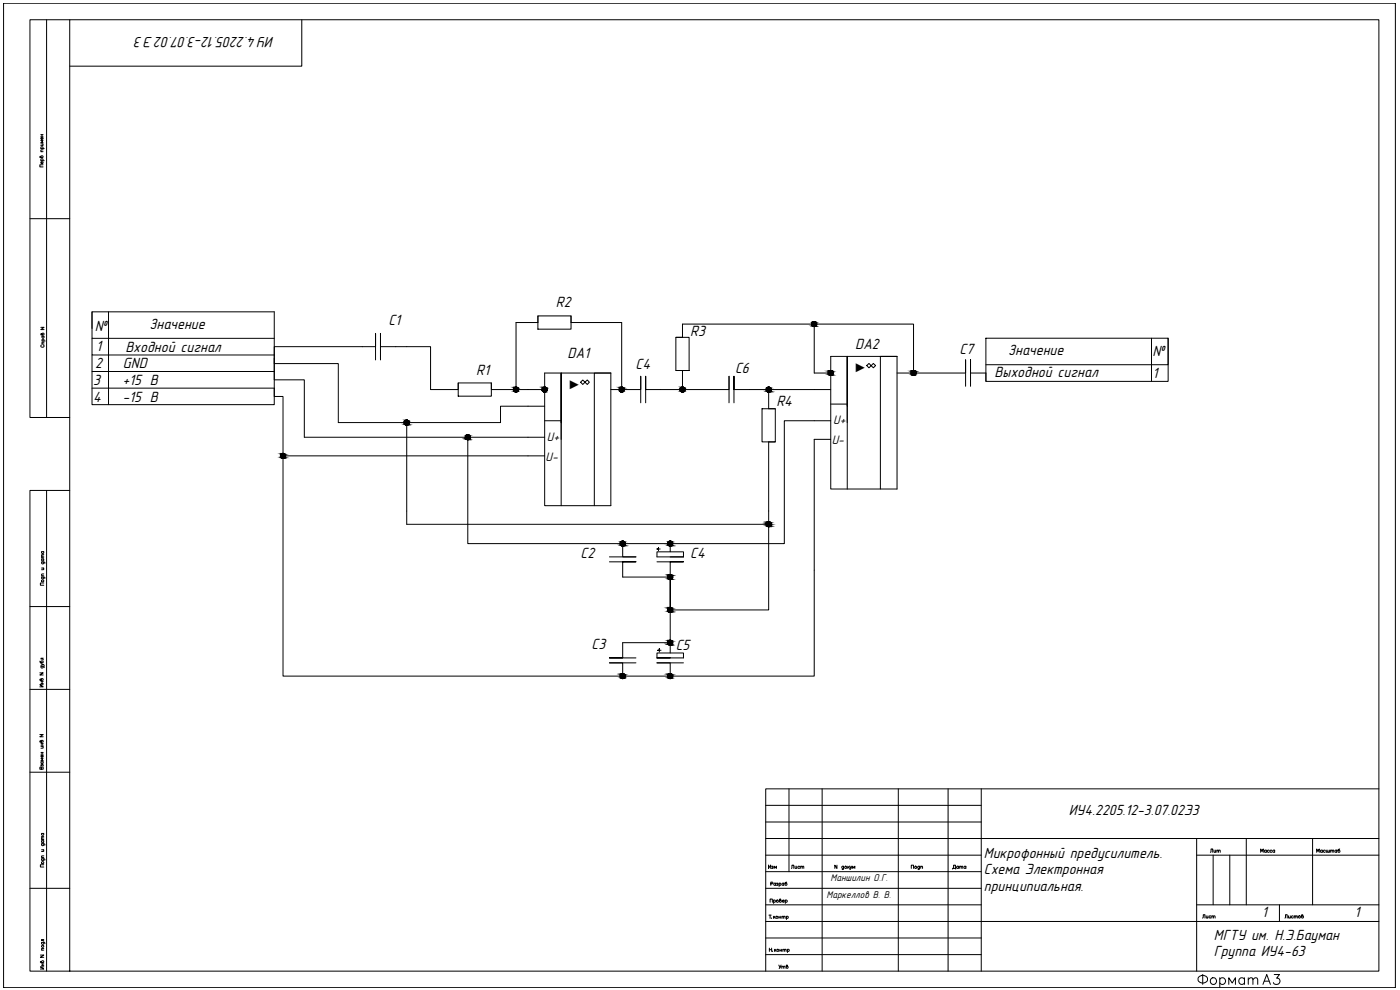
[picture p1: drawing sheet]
<svg xmlns="http://www.w3.org/2000/svg" width="420mm" height="297mm" viewBox="0 0 420 297" stroke-linecap="round" stroke-linejoin="round" font-family="sans-serif">
<defs><g id="words">
<text font-size="7.5" x="358.8" y="297.4">Формат</text>
<text font-size="6.6" x="378.2" y="296.7">A3</text>
<g font-size="4.6">
<text x="82.3" y="11.1" transform="rotate(180 82.3 11.1)">ИУ 4.2205.12-3.07.02Э 3</text>
<text x="166.8" y="92.2">R2</text>
<text x="28.4" y="99.3">№</text>
<text x="44.9" y="98.7">Значение</text>
<text x="116.6" y="97.6">C1</text>
<text x="207.2" y="100.9">R3</text>
<text x="28.9" y="105.5">1</text>
<text x="37.6" y="105.5">Входной сигнал</text>
<text x="170.3" y="107.3">DA1</text>
<text x="256.6" y="104.6">DA2</text>
<text x="288" y="106.3">C7</text>
<text x="302.6" y="106.6">Значение</text>
<text x="345.9" y="106.9">№</text>
<text x="28.5" y="110.4">2</text>
<text x="36.9" y="110.3">GND</text>
<text x="142.9" y="112.4">R1</text>
<text x="190.7" y="110.8">C4</text>
<text x="220.6" y="112">C6</text>
<text x="298.5" y="113.2">Выходной сигнал</text>
<text x="345.9" y="113.5">1</text>
<text x="27.9" y="115.5">3</text>
<text x="36.7" y="115.5">+15 В</text>
<text x="27.9" y="120.5">4</text>
<text x="36.7" y="120.5">-15 В</text>
<text x="233" y="121.7">R4</text>
<text x="174.3" y="167.5">C2</text>
<text x="207.2" y="167.3">C4</text>
<text x="177.5" y="194.8">C3</text>
<text x="202.8" y="195">C5</text>
<text x="320.8" y="244.4">ИУ4.2205.12-3.07.02Э3</text>
<text x="295.3" y="257.3">Микрофонный предусилитель.</text>
<text x="295.3" y="262.3">Схема Электронная</text>
<text x="295.3" y="267.3">принципиальная.</text>
<text x="378.6" y="275.1">1</text>
<text x="406.5" y="275">1</text>
<text x="364.3" y="282">МГТУ им. Н.Э.Бауман</text>
<text x="364.3" y="286.9">Группа ИУ4-63</text>
</g>
<g font-size="4">
<text x="229.7" y="261.8">Изм</text>
<text x="232.8" y="291.7">Утв</text>
</g>
<g font-size="3.9">
<text x="250" y="127.3">U+</text>
<text x="164.1" y="132.2">U+</text>
<text x="249.6" y="133.2">U-</text>
<text x="163.7" y="138.2">U-</text>
</g>
<g font-size="3.8">
<text x="256.4" y="111.7">►</text>
<text x="170.5" y="116.7">►</text>
</g>
<text font-size="3.5" x="362.3" y="256.8">Лит</text>
<g font-size="3.1">
<text x="248.1" y="269.4">Маркеллов В. В.</text>
<text x="249.3" y="264.4">Маншилин О.Г.</text>
</g>
</g></defs>
<!-- layer: 0 -->
<g fill="none" stroke="#000" stroke-width=".3">
<path d="M1.1 1h417.7v295.3h-417.7zM14 5.9v119.4M27.6 98.6v-5h54.7v20.4h9v17.2h72.2M27.6 93.6v7.9h54.7M32.6 93.6v27.8M161.4 94.8h10v4h-10zM161.4 94.8v2h-6.5v20.1M171.4 94.8v2h15.2v20.1M244.4 97.2v14.7h4.9M27.6 101.5v5h54.7v-2.5h30.4v-4v8M27.6 106.5v5h54.7v9.9h-54.7v-9.9M27.6 116.5h54.7v2.5h2.6v17.8h78.6"/>
<path d="M82.3 109.1h19.2v17.7h20.6M114.2 108v-8v4h15v12.9h8.3v-2M137.5 114.9h10v4h-10zM147.5 114.9v2h16M163.5 111.9h19.8v39.8h-19.8zM168.4 111.9v39.8M174.9 114l-.6 .7 .6 .7 1.3-1.4 .7 .7-.7 .7zM183.3 116.9h9v-4v8M183.3 111.9h-4.9v39.8M202.8 101.2h4v10h-4zM202.8 111.2h2v5.7M202.8 101.2h2v-4h69.4v14.7"/>
<path d="M204.8 116.9h-11v-4v8M204.8 116.9h14v-4v8M230.7 116.9h18.6M249.3 106.9h19.9v39.8h-19.9zM254.3 106.9v39.8M260.1 109.7l.7 .7 1.3-1.3 .7 .6-.7 .7-1.3-1.3zM269.2 106.9h-5v39.8M269.2 111.9h5M274.2 111.9h15.6v-3.9v7.9M295.9 114.4v-2.5h-4.6v-3.9v7.9M295.9 101.5h49.7v12.9h-49.7zM345.6 101.5h5v12.9h-5"/>
<path d="M350.6 101.5v7.9h-54.7M122.1 126.8v30.5h108.6v-24.7h2M163.5 121.9h-13.3v4.9h-28.1M163.5 126.2h4.9M168.4 126.8v-14.9v19.9M220.3 120.9v-8v4h10.4v5.7h2M228.7 122.6h4v10h-4zM249.3 126.2h-13.9v36.9h-95v-31.9M249.3 131.8h-4.9v71.1h-159.5v-66.1M249.3 121.2h5M254.3 121.9v-15v19.9M14 147.2v144.2"/>
<path d="M230.7 157.3v25.7h-29.6v-9.9v19.7h-14.2v4.6h-4h8M182.9 168.6h8h-4v4.5h14.2v-4.5h4h-7.9M186.9 163.1v4h4h-8M197.2 165.6h7.9v1.5h-7.9zM198.1 164.7h-.9h.4v-.4v.9M201.1 163.1v2.5M190.9 198.9h-8h4v4M197.2 197.4v-1.5h7.9v1.5h-7.9h3.9M198.4 195.1h-1h.5v-.5v1M201.1 192.8v3.1M205.1 198.9h-7.9h3.9v4M236.8 236.7v24.8"/>
<path d="M229.8 241.6h64.7M229.8 246.6h64.7M229.8 251.6h64.7M364.1 256.6v14.9M369.1 256.6v14.9M229.8 266.5h64.7M229.8 271.5h64.7M229.8 276.5h64.7M1.1 296.3h.1M229.8 281.4h64.7M229.8 286.4h64.7"/>
<circle cx="244.3" cy="97.2" r=".74"/>
<circle cx="154.8" cy="116.9" r=".74"/>
<circle cx="163.4" cy="116.9" r=".74"/>
<circle cx="186.6" cy="116.9" r=".74"/>
<circle cx="204.8" cy="116.9" r=".74"/>
<circle cx="230.7" cy="116.9" r=".74"/>
<circle cx="249.3" cy="111.9" r=".74"/>
<circle cx="274.1" cy="111.9" r=".74"/>
<circle cx="84.9" cy="136.8" r=".74"/>
<circle cx="122" cy="126.8" r=".74"/>
<circle cx="140.4" cy="131.2" r=".74"/>
<circle cx="230.7" cy="157.3" r=".74"/>
<circle cx="186.9" cy="163.1" r=".74"/>
<circle cx="201.1" cy="163.1" r=".74"/>
<circle cx="201.1" cy="173.1" r=".74"/>
<circle cx="201.1" cy="192.8" r=".74"/>
<circle cx="201.1" cy="183" r=".74"/>
<circle cx="186.9" cy="202.8" r=".74"/>
<circle cx="201.1" cy="202.8" r=".74"/>
</g>
<g fill="none" stroke="#000" stroke-width=".3">
<path d="M12.2 47.1a.33 .33 0 0 1 .2-.4 .33 .33 0 0 1 .5 .2 .33 .33 0 0 1-.1 .4h-.8v-.4l.4 .4M12.2 48.2h1.1M12.2 45.5h.7M12.2 44.6h1.1M12.2 43.2h.7M12.2 40.4h.7M12.2 40.9h.7M12.4 48.2a.33 .33 0 0 1 0-.5 .33 .33 0 0 1 .5 0 .33 .33 0 0 1-.1 .5M12.4 44.6a.31 .31 0 0 1 0-.5 .31 .31 0 0 1 .4 0 .31 .31 0 0 1 0 .5M12.6 40.4v.5M12.8 43.2l.1 .4-.7 .1M12.8 48.5a.33 .33 0 0 1 .1 .5 .33 .33 0 0 1-.5 0 .33 .33 0 0 1 .1-.5v.6"/>
<path d="M12.8 41.2a.31 .31 0 0 1 .1 .5 .31 .31 0 0 1-.5 0 .31 .31 0 0 1 .1-.5v.6M12.9 49.4h-.9v.7h.9M12.9 45h-.6l.2 .5M12.9 42.1h-.7l.6 .4-.6 .3h.7M12.2 98.2h1l-1 .7h1M12.5 103.5h-.1a.41 .41 0 0 0 .1 .6 .41 .41 0 0 0 .5 0 .41 .41 0 0 0 0-.6M12.6 100.3a.32 .32 0 0 1 .2-.4 .32 .32 0 0 1 .4 .2 .32 .32 0 0 1-.1 .4h-.8l-.1-.3 .5 .3M12.6 103.2h.6M12.6 102.3h1M12.6 100.9h.6M12.7 102.3a.33 .33 0 0 1 0-.5 .33 .33 0 0 1 .5 0 .33 .33 0 0 1-.1 .5M12.7 100.9a.33 .33 0 0 0 0 .5 .33 .33 0 0 0 .5 0 .33 .33 0 0 0-.1-.5"/>
<path d="M13.2 102.7h-.6l.2 .5M12.5 173.1l.8 .1 .1 .4M12.5 168.6h.7l.2 .4M12.5 172.8h.6M12.5 170.4h.6M12.5 167.7h.6M12.5 167.3h.6M12.5 165.5h.6M12.6 173.1a.31 .31 0 0 0 0 .5 .31 .31 0 0 0 .4 0 .31 .31 0 0 0 0-.5M12.6 168.6l-.1 .1a.33 .33 0 0 0 .1 .5 .33 .33 0 0 0 .5-.1 .33 .33 0 0 0-.1-.5M12.6 167.7l-.1 .1a.34 .34 0 0 0 .1 .5 .34 .34 0 0 0 .5-.1 .34 .34 0 0 0-.1-.5M12.6 165.5a.31 .31 0 0 0 0 .5 .31 .31 0 0 0 .4 0 .31 .31 0 0 0 0-.5"/>
<path d="M12.9 170.4l.2 .5h-.6M13.1 174.9h-1v.7h1M13.1 172.2l-.6 .1 .2 .5M13.1 166.9h-.6l.2 .4M13.1 166.4l-.6 .1 .2 .4M12 198.4l.1 .4h.7a.32 .32 0 0 0 .1-.4 .32 .32 0 0 0-.5-.1v.5M12.3 199.9h.9v.4M12.3 199.1l.7 .2-.7 .3M12.4 199.9a.31 .31 0 0 0 0 .4 .31 .31 0 0 0 .4 0 .31 .31 0 0 0 0-.4M13 199.3l.3 .4M13 197.5h-.7v.2l.6 .1 .1 .2M12 201.9h1l-1 .6h1"/>
<path d="M12.3 204a.32 .32 0 0 1 .4-.4 .32 .32 0 0 1 .1 .5h-.8v-.2l.1-.1 .3 .3M12.3 204.5h.7M12.3 205.1h.7M12.6 204.5v.6M13 205.4h-1l1 .7h-1M12 220.4h1l-1 .7h1M12.3 222.5a.32 .32 0 0 1 .4-.4 .32 .32 0 0 1 .1 .5l-.8 .1v-.3l.2-.1 .2 .4M12.3 228.6h.7M12.3 225.8h.7M12.3 226.3h.7M12.3 223.9h.7M12.3 223.1h.7"/>
<path d="M12.3 223.6h.7M12.4 230.3l-.2-.2-.2 .1v.6h1l-.2-.7-.3 .1-.1 .6M12.4 228.6a.31 .31 0 0 0 0 .4 .31 .31 0 0 0 .4 0 .31 .31 0 0 0 0-.4M12.6 229.5l.3-.1v.5M12.6 229.7l-.3-.3v.5M12.6 223.1v.5M12.6 225.8v.5M12.8 223.9l.1 .6h-.6M12.8 226.6a.29 .29 0 0 1 .1 .5 .29 .29 0 0 1-.4 0 .29 .29 0 0 1 .1-.5v.6M13 227.5h-.7l.5 .3-.5 .4h.7M12.5 257.7h.8l.1 .4M12.5 253.2h.7l.2 .4"/>
<path d="M12.5 257.3h.6M12.5 255h.6M12.5 252.3h.6M12.5 251.9h.6M12.5 250.1h.6M12.6 257.7a.31 .31 0 0 0 0 .4 .31 .31 0 0 0 .4 0 .31 .31 0 0 0 0-.4M12.6 253.2a.33 .33 0 0 0 0 .4 .33 .33 0 0 0 .5 0 .33 .33 0 0 0-.1-.4M12.6 252.3a.33 .33 0 0 0 0 .4 .33 .33 0 0 0 .5 0 .33 .33 0 0 0-.1-.4M12.6 250.1a.31 .31 0 0 0 0 .4 .31 .31 0 0 0 .4 0 .31 .31 0 0 0 0-.4M12.9 255l.2 .4-.6 .1M13.1 259.5h-1v.6h1M13.1 256.8h-.6l.2 .5"/>
<path d="M13.1 251.4l-.6 .1 .2 .4M13.1 251h-.6l.2 .4M238.6 259.9v.6l.5-.1M239.1 259.9v.7M240.3 259.9v.7M251.2 259.6v1l-.7-1v1M253.2 259.9l-.1 .9-.4 .1M254.4 259.9v.7M254.9 259.9l-.5 .5M255.1 259.9l.3 .7 .2-.7M275.9 259.9v.9l-.4 .1M276.3 259.9v.7"/>
<path d="M287.6 259.9v.7M288 259.9v.7M289.9 259.9v.7M378.3 255.7v-1l.4 .7 .4-.7v1M380 255.2a.33 .33 0 0 0-.4 0 .33 .33 0 0 0 0 .5 .33 .33 0 0 0 .4-.1M380 255.1v.6M380.9 255.2a.33 .33 0 0 0-.5 0 .33 .33 0 0 0 0 .5 .33 .33 0 0 0 .5-.1M381.7 255.2a.33 .33 0 0 0-.5 0 .33 .33 0 0 0 0 .5 .33 .33 0 0 0 .5-.1M382.5 255.2v-.1a.34 .34 0 0 0-.5 .1 .34 .34 0 0 0 .1 .5 .34 .34 0 0 0 .4-.1M382.5 255.1v.6M395.2 255.7v-1l.3 .7 .4-.7v1M396.8 255.2a.33 .33 0 0 0-.4 0 .33 .33 0 0 0 0 .5 .33 .33 0 0 0 .4-.1"/>
<path d="M396.8 255.1v.6M397.7 255.2v-.1a.34 .34 0 0 0-.5 .1 .34 .34 0 0 0 .1 .5 .34 .34 0 0 0 .4-.1M398 255.1l.1 .6 .4-.2M398.5 255.1v.6l.5-.2M399 255.1v.6M399.3 255.3l.5-.2v.6M399.3 255.1v.6M399.8 255.3l.4-.2 .1 .6M401.2 255.2a.31 .31 0 0 0-.5 0 .31 .31 0 0 0 0 .4 .31 .31 0 0 0 .5 0M401.2 255.1v.6M402.1 254.7l-.6 .3v.5a.32 .32 0 0 0 .5 .1 .32 .32 0 0 0 0-.5 .32 .32 0 0 0-.5 .1M230.8 274.6h.7"/>
<path d="M231.1 270.7v-1h.7v1M231.1 274.6v.9M231.3 265.2l.6-.1v-.3l-.6-.1v.9M231.5 275.5h.1M232.1 274.9v.6M232.2 270.2a.31 .31 0 0 1 .4 0 .31 .31 0 0 1 0 .4 .31 .31 0 0 1-.4 0M232.2 270v1.1M232.3 275.2l.4 .3M232.6 274.9l-.5 .5M232.8 265.1a.31 .31 0 0 0-.5 0 .31 .31 0 0 0 0 .5 .31 .31 0 0 0 .5-.1M232.8 265v.6M233 265h.4l-.2 .3"/>
<path d="M233.4 265.3l.1 .3h-.5M233.8 274.9v.6M233.8 275.2h.5M233.8 265.1a.31 .31 0 0 1 .5 0 .31 .31 0 0 1 0 .5 .31 .31 0 0 1-.5-.1M233.8 265v1M234.1 270a.33 .33 0 0 1 .4 .2 .33 .33 0 0 1-.1 .5 .33 .33 0 0 1-.5-.1v-.8l.3-.1-.3 .5M234.3 274.9v.6M234.7 275.1l.4-.1 .1 .5M234.7 274.9v.6M234.8 270.3h.6l-.1-.1a.32 .32 0 0 0-.5 0 .32 .32 0 0 0 .1 .5 .32 .32 0 0 0 .5-.1M235.2 275.1l.4-.1v.5M235.2 265.1a.31 .31 0 0 0-.4 0 .31 .31 0 0 0 0 .5 .31 .31 0 0 0 .4-.1"/>
<path d="M235.2 265v.6M235.7 270.2a.33 .33 0 0 1 .5 0 .33 .33 0 0 1 0 .5 .33 .33 0 0 1-.5-.1M235.7 270v1.1M236 275a.31 .31 0 0 1 .5 0 .31 .31 0 0 1 0 .5 .31 .31 0 0 1-.5-.1M236 274.9v1M236.1 264.7l-.5 .2v.6a.32 .32 0 0 0 .5 0 .32 .32 0 0 0 0-.4 .32 .32 0 0 0-.5 0M237.5 260.6l.2-1h.5v1M240 260.1a.31 .31 0 0 0-.5-.1 .31 .31 0 0 0 0 .5 .31 .31 0 0 0 .5-.1M240.3 260.1l.3-.2 .2 .7M240.8 260.1l.3-.2 .1 .7M253.2 260.1a.31 .31 0 0 0-.5-.1 .31 .31 0 0 0 0 .5 .31 .31 0 0 0 .5-.1M254.6 260.2l.4 .4"/>
<path d="M255.4 260.6l-.4 .3M255.9 260.6v-.7l.3 .5 .4-.5v.7M273.5 260.6v-1h.7v1M275.9 260.1a.31 .31 0 0 0-.4-.1 .31 .31 0 0 0 0 .5 .31 .31 0 0 0 .4-.1M276.3 260.1l.4-.2 .2 .7M285.9 260.8v-.2h.9v.2M286 260.6l.2-1h.5v1M287.6 260.1a.31 .31 0 0 0-.4-.1 .31 .31 0 0 0 0 .5 .31 .31 0 0 0 .4-.1M288 260.1l.3-.2 .2 .7M288.5 260.1l.3-.2 .1 .7M289.9 260.1a.33 .33 0 0 0-.5-.1 .33 .33 0 0 0 0 .5 .33 .33 0 0 0 .5-.1M360.9 275.5l.2-.2v-.9h.5v1.1"/>
<path d="M362 274.8v.6l.5-.1M362.5 274.8v.7M363.4 274.9a.31 .31 0 0 0-.4 0 .31 .31 0 0 0 0 .4 .31 .31 0 0 0 .4 0M363.7 275l.4-.2 .1 .7M363.7 274.8v.7M364.2 275l.4-.2 .1 .7M385.6 275.5l.2-1.1h.5v1.1M386.7 274.8v.6l.5-.1M387.2 274.8v.7M388.1 274.9a.34 .34 0 0 0-.4 0 .34 .34 0 0 0-.1 .4 .34 .34 0 0 0 .4 .1l.1-.1M388.4 275l.4-.2 .1 .7M388.4 274.8v.7"/>
<path d="M388.9 275l.4-.2 .1 .7M390.8 274.8a.34 .34 0 0 1 .4 .4 .34 .34 0 0 1-.5 .2l-.1-.9 .3-.1 .1 .3-.4 .2M12.1 286.6h1l-1 .6h1M12.5 288.6a.33 .33 0 0 1 .4-.4 .33 .33 0 0 1 .2 .6h-.9l-.1-.3h.3l.2 .3M12.5 282.7h.7l.2 .5M12.5 289.2h.6M12.5 289.7h.6M12.5 285.1h.6M12.6 282.7l-.1 .1a.33 .33 0 0 0 .1 .5 .33 .33 0 0 0 .5-.1 .33 .33 0 0 0-.1-.5M12.8 289.2v.5M13.1 290.1h-1l1 .6h-1M13.1 284.6h-.6l.2 .5"/>
<path d="M13.1 281.9h-.6v.3h.6v.2M230.9 284.5v1M230.9 284.9h.7M231.6 284.5v1M231.8 285.4h.1M232.4 284.8v.7M232.6 285.1l.3 .4M232.9 284.8l-.5 .5M234.1 285.2h.5M234.1 284.8v.7M234.6 284.8v.7M235 285l.4-.1 .1 .6"/>
<path d="M235 284.8v.7M235.5 285l.4-.1v.6M236.3 284.9a.31 .31 0 0 1 .5 0 .31 .31 0 0 1 0 .5 .31 .31 0 0 1-.5-.1M236.3 284.8v1"/>
<circle cx="12.8" cy="174.3" r=".33"/>
<circle cx="12.8" cy="258.9" r=".33"/>
<circle cx="233.2" cy="275.2" r=".33"/>
<circle cx="233.3" cy="270.4" r=".33"/>
<circle cx="253.8" cy="260.2" r=".34"/>
<circle cx="274.8" cy="260.2" r=".33"/>
<circle cx="390" cy="275.1" r=".33"/>
<circle cx="12.8" cy="284" r=".33"/>
<circle cx="233.4" cy="285.1" r=".32"/>
</g>
<g fill="none" stroke="#000" stroke-width=".3">
<path d="M20.9 5.9h392.9v285.5h-392.9zM20.9 5.9h-11.9v119.4h11.9M90.6 5.9v14h-69.7M9 65.6h11.9M20.9 147.2h-11.9v144.2h11.9M9 182h11.9M9 206.8h11.9M9 231.7h11.9M246.7 236.7v54.7M269.6 236.7v54.7M284.5 236.7v54.7M294.5 236.7v54.7"/>
<path d="M413.8 236.7h-184v54.7M229.8 256.6h64.7M294.5 251.6h119.3M359.1 251.6v39.8M359.1 256.6h54.7M374 251.6v19.9M393.9 251.6v19.9M9 266.5h11.9M229.8 261.5h64.7M294.5 276.5h119.3M359.1 271.5h54.7M384 271.5v5"/>
</g>
<!-- layer: 0 -->
<g fill="#000" stroke="#000" stroke-width=".3">
<path d="M244.2 98h.2zM244.4 98h.2zM154.6 116.2h.3zM163.3 116.2h.2zM163.5 117.6h.1zM186.5 117.6h.1zM186.5 117.6h.2zM186.3 116.2h.3zM204.7 116.2h.1zM230.7 117.6h.2zM249.1 111.2h.2zM249.3 112.6h.3z"/>
<path d="M273.9 111.2h.3zM84.7 136.1h.2zM84.9 137.5h.3zM121.9 126.1h.2zM122.1 127.5h.2zM140.4 131.9h.2zM230.4 156.6h.3zM230.7 158h.2zM186.9 163.8h.2zM201.1 163.8h.3zM200.9 172.4h.2zM201.1 173.9h.3z"/>
<path d="M200.9 182.3h.2zM201.1 183.7h.3zM200.9 192.2h.2zM201.1 193.5h.3zM186.6 202.2h.3zM200.9 202.2h.2z"/>
<path d="M243.6 97.2l.8 .2zM243.6 97.2l.8 .2z"/>
<path d="M243.6 97.4l.8 .1zM243.6 97.4l.8 .1z"/>
<path d="M243.6 97.5l.8 .1zM243.6 97.5l.8 .1z"/>
<path d="M243.7 97.6l.7 .1zM243.7 97.6l.7 .1z"/>
<path d="M243.8 97.7l.6 .1zM243.8 97.7l.6 .1z"/>
<path d="M243.9 97.8l.5 .1zM243.9 97.8l.5 .1z"/>
<path d="M244 97.9l.4 .1zM244 97.9l.4 .1z"/>
<path d="M244.1 98h.3zM244.1 98h.3z"/>
<path d="M244.3 96.5h.2zM244.2 96.5h.3z"/>
<path d="M244.2 96.5l.5 .1zM244 96.6h.7z"/>
<path d="M244 96.6h.8zM243.9 96.6h.9z"/>
<path d="M244.4 97.9h.3zM244.4 97.9l.2 .1z"/>
<path d="M243.9 96.6l1 .1zM243.8 96.7h1.1z"/>
<path d="M244.4 97.8h.4zM244.4 97.8l.3 .1z"/>
<path d="M243.8 96.7l1.2 .2zM243.8 96.7l1.2 .2z"/>
<path d="M244.4 97.7h.5zM244.4 97.7l.4 .1z"/>
<path d="M243.7 96.9l1.3 .1zM243.7 96.9l1.3 .1h-1.4z"/>
<path d="M244.4 97.6h.6zM244.4 97.6l.5 .1z"/>
<path d="M243.6 97l1.5 .1zM243.6 97l1.5 .1z"/>
<path d="M244.4 97.5h.6zM244.4 97.5l.6 .1z"/>
<path d="M243.6 97.1l1.5 .1zM243.6 97.1l1.5 .1z"/>
<path d="M244.4 97.2l.7 .2zM244.4 97.2l.7 .2z"/>
<path d="M244.4 97.4h.7zM244.4 97.4l.6 .1z"/>
<path d="M154.6 116.2h.3zM154.5 116.2h.4z"/>
<path d="M154.5 116.2l.4 .1zM154.4 116.3h.5z"/>
<path d="M154.4 116.3l.5 .1zM154.4 116.3l.5 .1z"/>
<path d="M154.3 116.4l.6 .1zM154.3 116.4l.6 .1z"/>
<path d="M154.2 116.5l.7 .1zM154.2 116.5l.7 .1z"/>
<path d="M154.1 116.6l.8 .2zM154.1 116.6l.8 .2z"/>
<path d="M154.1 116.8l.8 .1zM154.1 116.8l.8 .1z"/>
<path d="M154.9 116.2h.2zM154.9 116.2h.2z"/>
<path d="M154.7 117.6h.3zM154.7 117.6h.2z"/>
<path d="M154.9 116.2h.3zM154.9 116.2h.3z"/>
<path d="M154.5 117.6h.7zM154.5 117.6h.5z"/>
<path d="M154.9 116.2l.4 .1zM154.9 116.2l.4 .1z"/>
<path d="M154.4 117.5h.9zM154.4 117.5l.8 .1z"/>
<path d="M154.9 116.3l.5 .1zM154.9 116.3l.5 .1z"/>
<path d="M154.9 116.4l.6 .1zM154.9 116.4l.6 .1z"/>
<path d="M154.3 117.4h1.1zM154.3 117.4l1 .1z"/>
<path d="M154.9 116.5l.6 .1zM154.9 116.5l.6 .1z"/>
<path d="M154.2 117.3h1.3zM154.2 117.3l1.2 .1z"/>
<path d="M154.9 116.6l.7 .2zM154.9 116.6l.7 .2z"/>
<path d="M154.1 117.2h1.4zM154.1 117.2l1.4 .1z"/>
<path d="M154.9 116.8l.7 .1zM154.9 116.8l.7 .1z"/>
<path d="M154.1 116.9l1.5 .2v-.2zM154.1 116.9l1.5 .2h-1.5z"/>
<path d="M154.1 117.1h1.5zM154.1 117.1l1.4 .1z"/>
<path d="M162.7 117.1h.8zM162.7 117.1h.8z"/>
<path d="M162.7 117.2h.8zM162.7 117.2h.8z"/>
<path d="M162.8 117.3h.7zM162.8 117.3h.7z"/>
<path d="M163.3 117.6h.2zM163.3 117.6h.2z"/>
<path d="M163.3 116.2h.2zM163.2 116.2h.3z"/>
<path d="M163.2 116.2h.3zM163.1 116.2h.4z"/>
<path d="M163.1 116.2l.4 .1zM163 116.3h.5z"/>
<path d="M163 116.3l.5 .1zM163 116.3l.5 .1z"/>
<path d="M162.9 116.4l.6 .1zM162.9 116.4l.6 .1z"/>
<path d="M162.8 116.5l.7 .1zM162.8 116.5l.7 .1z"/>
<path d="M162.7 116.6l.8 .2zM162.7 116.6l.8 .2z"/>
<path d="M162.7 116.8l.8 .1zM162.7 116.8l.8 .1z"/>
<path d="M162.7 116.9l.8 .1zM162.7 116.9l.8 .1z"/>
<path d="M162.7 117l.8 .1zM162.7 117l.8 .1z"/>
<path d="M163.5 117.1h.7zM163.5 117.1h.7z"/>
<path d="M162.7 117.1h.8zM162.7 117.1h.8z"/>
<path d="M162.7 117.1l.8 .1zM162.7 117.1l.8 .1z"/>
<path d="M163.5 117.2h.6zM163.5 117.2h.6z"/>
<path d="M162.7 117.2l.8 .1zM162.7 117.2l.8 .1z"/>
<path d="M162.8 117.3h.7zM162.8 117.3h.7z"/>
<path d="M163.5 117.3h.6zM163.5 117.3h.6z"/>
<path d="M162.8 117.3l.7 .1zM162.8 117.3l.7 .1z"/>
<path d="M162.9 117.4h.6zM162.9 117.4h.6z"/>
<path d="M162.9 117.4h.6zM162.9 117.4h.6z"/>
<path d="M162.9 117.4l.6 .1zM162.9 117.4l.6 .1z"/>
<path d="M163 117.5h.5zM163 117.5h.5z"/>
<path d="M163 117.5h.5zM163 117.5h.5z"/>
<path d="M163 117.5l.5 .1zM163 117.5l.5 .1z"/>
<path d="M163.1 117.6h.4zM163.1 117.6h.4z"/>
<path d="M163.1 117.6h.4zM163.1 117.6h.4z"/>
<path d="M163.5 117.6h.2zM163.5 117.6h.2z"/>
<path d="M163.2 117.6h.3zM163.2 117.6h.3z"/>
<path d="M163.2 117.6h.3zM163.2 117.6h.3z"/>
<path d="M163.3 117.6h.2zM163.3 117.6h.2z"/>
<path d="M163.3 117.6h.2zM163.3 117.6h.2z"/>
<path d="M163.5 116.2h.2zM163.5 116.2h.2z"/>
<path d="M163.5 117.6h.1zM163.5 117.6h.2z"/>
<path d="M163.5 116.2h.3zM163.5 116.2h.3z"/>
<path d="M163.5 117.6h.3zM163.5 117.6h.3z"/>
<path d="M163.5 117.6h.3zM163.5 117.6h.2z"/>
<path d="M163.5 116.2l.4 .1zM163.5 116.2l.4 .1z"/>
<path d="M163.5 117.5h.3zM163.5 117.5l.3 .1z"/>
<path d="M163.5 117.5h.4zM163.5 117.5h.4z"/>
<path d="M163.5 117.5h.4zM163.5 117.5h.3z"/>
<path d="M163.5 116.3l.5 .1zM163.5 116.3l.5 .1z"/>
<path d="M163.5 117.4h.5zM163.5 117.4h.5z"/>
<path d="M163.5 117.4h.5zM163.5 117.4h.5z"/>
<path d="M163.5 117.4h.5zM163.5 117.4l.4 .1z"/>
<path d="M163.5 116.4l.6 .1zM163.5 116.4l.6 .1z"/>
<path d="M163.5 117.3h.6zM163.5 117.3l.5 .1z"/>
<path d="M163.5 116.5l.6 .1zM163.5 116.5l.6 .1z"/>
<path d="M163.5 117.3h.6zM163.5 117.3h.6z"/>
<path d="M163.5 116.6l.7 .2zM163.5 116.6l.7 .2z"/>
<path d="M163.5 117.1l.6 .1zM163.5 117.1l.6 .1z"/>
<path d="M163.5 117.2h.6zM163.5 117.2l.6 .1z"/>
<path d="M163.5 116.8l.7 .1zM163.5 116.8l.7 .1z"/>
<path d="M163.5 116.9l.7 .1zM163.5 116.9l.7 .1z"/>
<path d="M163.5 117l.7 .1zM163.5 117l.7 .1z"/>
<path d="M163.5 117.1h.7zM163.5 117.1h.6z"/>
<path d="M186.3 116.2h.3zM186.2 116.2h.4z"/>
<path d="M186.2 116.2l.4 .1zM186.1 116.3h.5z"/>
<path d="M186.1 116.3l.5 .1zM186.1 116.3l.5 .1z"/>
<path d="M186 116.4l.6 .1zM185.9 116.5h.7z"/>
<path d="M185.9 116.5l.7 .1zM185.9 116.5l.7 .1z"/>
<path d="M185.9 116.6l.7 .2zM185.9 116.6l.7 .2z"/>
<path d="M185.9 116.8l.7 .1zM185.9 116.8l.7 .1z"/>
<path d="M186.6 116.2h.2zM186.6 116.2h.2z"/>
<path d="M186.6 116.2h.4zM186.6 116.2h.4z"/>
<path d="M186.3 117.6h.6zM186.3 117.6h.4z"/>
<path d="M186.6 116.2l.5 .1zM186.6 116.2l.5 .1z"/>
<path d="M186.2 117.5h.8zM186.2 117.5l.7 .1z"/>
<path d="M186.6 116.3l.6 .1zM186.6 116.3l.6 .1z"/>
<path d="M186.1 117.4h1zM186.1 117.4l.9 .1z"/>
<path d="M186.6 116.4l.6 .1zM186.6 116.4l.6 .1z"/>
<path d="M186.6 116.5l.7 .1zM186.6 116.5l.7 .1z"/>
<path d="M186 117.3h1.2zM186 117.3l1.1 .1z"/>
<path d="M185.9 117.2h1.4zM185.9 117.2l1.3 .1z"/>
<path d="M186.6 116.6l.7 .2zM186.6 116.6l.7 .2z"/>
<path d="M185.9 117.1h1.4zM185.9 117.1l1.4 .1z"/>
<path d="M186.6 116.8l.7 .1zM186.6 116.8l.7 .1z"/>
<path d="M185.9 116.9l1.4 .2v-.2zM185.9 116.9l1.4 .2h-1.4z"/>
<path d="M204.1 116.8h.7zM204.1 116.8h.7z"/>
<path d="M204.1 116.6h.7zM204.1 116.6h.7z"/>
<path d="M204.2 116.5h.6zM204.2 116.5h.6z"/>
<path d="M204.7 116.2h.1zM204.6 116.2h.2z"/>
<path d="M204.6 116.2h.2zM204.5 116.2h.3z"/>
<path d="M204.5 116.2h.3zM204.5 116.2h.3z"/>
<path d="M204.5 116.2l.3 .1zM204.4 116.3h.4z"/>
<path d="M204.4 116.3h.4zM204.4 116.3h.4z"/>
<path d="M204.4 116.3l.4 .1zM204.3 116.4h.5z"/>
<path d="M204.3 116.4h.5zM204.3 116.4h.5z"/>
<path d="M204.3 116.4l.5 .1zM204.2 116.5h.6z"/>
<path d="M204.2 116.5l.6 .1zM204.2 116.5l.6 .1z"/>
<path d="M204.8 116.6h.7zM204.8 116.6h.7z"/>
<path d="M204.1 116.6l.7 .2zM204.1 116.6l.7 .2z"/>
<path d="M204.8 116.8h.8zM204.8 116.8h.8z"/>
<path d="M204.1 116.8l.7 .1zM204.1 116.8l.7 .1z"/>
<path d="M204.8 116.2h.2zM204.8 116.2h.2z"/>
<path d="M204.8 116.2h.3zM204.8 116.2h.3z"/>
<path d="M204.7 117.6h.3zM204.7 117.6h.2z"/>
<path d="M204.8 116.2h.4zM204.8 116.2h.4z"/>
<path d="M204.5 117.6h.7zM204.5 117.6h.5z"/>
<path d="M204.8 116.2h.4zM204.8 116.2h.4z"/>
<path d="M204.8 116.2l.5 .1zM204.8 116.2l.5 .1z"/>
<path d="M204.8 116.3h.5zM204.8 116.3h.5z"/>
<path d="M204.4 117.5h.9zM204.4 117.5l.8 .1z"/>
<path d="M204.8 116.3l.6 .1zM204.8 116.3l.6 .1z"/>
<path d="M204.8 116.4h.6zM204.8 116.4h.6z"/>
<path d="M204.3 117.4h1.1zM204.3 117.4l1 .1z"/>
<path d="M204.8 116.4l.7 .1zM204.8 116.4l.7 .1z"/>
<path d="M204.2 117.3h1.3zM204.2 117.3l1.2 .1z"/>
<path d="M204.8 116.5h.7zM204.8 116.5h.7z"/>
<path d="M204.8 116.5l.7 .1zM204.8 116.5l.7 .1z"/>
<path d="M204.8 116.6l.8 .2zM204.8 116.6l.8 .2z"/>
<path d="M204.1 117.2h1.4zM204.1 117.2l1.4 .1z"/>
<path d="M204.8 116.8l.8 .1zM204.8 116.8l.8 .1z"/>
<path d="M204.1 116.9l1.5 .2v-.2zM204.1 116.9l1.5 .2h-1.5z"/>
<path d="M204.1 117.1h1.5zM204.1 117.1l1.4 .1z"/>
<path d="M230 116.9l.7 .1zM230 116.9l.7 .1z"/>
<path d="M230 117l.7 .1zM230 117l.7 .1z"/>
<path d="M230 117.1l.7 .2zM230 117.1l.7 .2z"/>
<path d="M230.1 117.3l.6 .1zM230.1 117.3l.6 .1z"/>
<path d="M230.1 117.4l.6 .1zM230.1 117.4l.6 .1z"/>
<path d="M230.2 117.5l.5 .1zM230.2 117.5l.5 .1z"/>
<path d="M230.3 117.6h.4zM230.3 117.6h.4z"/>
<path d="M230.4 117.6h.3zM230.4 117.6h.3z"/>
<path d="M230.6 116.2h.3zM230.5 116.2h.4z"/>
<path d="M230.5 116.2h.5zM230.3 116.2h.7z"/>
<path d="M230.3 116.2l.9 .1zM230.3 116.3h.9z"/>
<path d="M230.7 117.6h.4zM230.7 117.6h.2z"/>
<path d="M230.3 116.3l.9 .1zM230.1 116.4h1.1z"/>
<path d="M230.7 117.5h.5zM230.7 117.5l.4 .1z"/>
<path d="M230.1 116.4l1.2 .1zM230.1 116.4l1.2 .1h-1.2z"/>
<path d="M230.7 117.4h.6zM230.7 117.4l.5 .1z"/>
<path d="M230.1 116.5l1.3 .1zM230.1 116.5l1.3 .1z"/>
<path d="M230.7 117.3h.6zM230.7 117.3l.6 .1z"/>
<path d="M230 116.6l1.5 .2zM230 116.6l1.5 .2z"/>
<path d="M230.7 117.1h.7zM230.7 117.1l.6 .2z"/>
<path d="M230 116.8l1.5 .1zM230 116.8l1.5 .1z"/>
<path d="M230.7 116.9l.8 .1zM230.7 116.9l.8 .1z"/>
<path d="M230.7 117h.8zM230.7 117l.7 .1z"/>
<path d="M249.1 111.2l.2 .1zM248.9 111.3h.4z"/>
<path d="M248.9 111.3h.4zM248.8 111.3h.5z"/>
<path d="M248.8 111.3l.5 .1zM248.7 111.4h.6z"/>
<path d="M248.7 111.4l.6 .1zM248.7 111.4l.6 .1z"/>
<path d="M248.7 111.5l.6 .2zM248.7 111.5l.6 .2h-.7z"/>
<path d="M248.6 111.7l.7 .1zM248.6 111.7l.7 .1z"/>
<path d="M248.6 111.8l.7 .1zM248.6 111.8l.7 .1z"/>
<path d="M248.6 111.9l.7 .2zM248.6 111.9l.7 .2z"/>
<path d="M248.6 112.1l.7 .1zM248.6 112.1l.7 .1z"/>
<path d="M248.6 112.2l.7 .1zM248.6 112.2l.7 .1z"/>
<path d="M248.7 112.3l.6 .1zM248.7 112.3l.6 .1z"/>
<path d="M248.7 112.4l.6 .1zM248.7 112.4l.6 .1z"/>
<path d="M248.8 112.5l.5 .1zM248.8 112.5l.5 .1z"/>
<path d="M248.9 112.6h.4zM248.9 112.6h.4z"/>
<path d="M249.1 112.6h.2zM249.1 112.6h.2z"/>
<path d="M249.3 111.2h.3zM249.3 111.2h.3z"/>
<path d="M249.3 111.2l.4 .1zM249.3 111.2l.4 .1z"/>
<path d="M249.3 111.3h.5zM249.3 111.3h.5z"/>
<path d="M249.3 112.6h.4zM249.3 112.6h.3z"/>
<path d="M249.3 111.3l.6 .1zM249.3 111.3l.6 .1z"/>
<path d="M249.3 112.5h.5zM249.3 112.5l.4 .1z"/>
<path d="M249.3 111.4l.7 .1zM249.3 111.4l.7 .1z"/>
<path d="M249.3 112.4h.6zM249.3 112.4l.5 .1z"/>
<path d="M249.3 111.5l.7 .2zM249.3 111.5l.7 .2z"/>
<path d="M249.3 112.3h.7zM249.3 112.3l.6 .1z"/>
<path d="M249.3 111.7l.7 .1zM249.3 111.7l.7 .1z"/>
<path d="M249.3 111.8l.8 .1zM249.3 111.8l.8 .1z"/>
<path d="M249.3 112.1l.7 .1zM249.3 112.1l.7 .1z"/>
<path d="M249.3 112.2h.7zM249.3 112.2l.7 .1z"/>
<path d="M249.3 111.9h.8zM249.3 111.9l.7 .2z"/>
<path d="M273.9 111.2l.3 .1zM273.9 111.2l.3 .1z"/>
<path d="M273.8 111.3h.4zM273.7 111.3h.5z"/>
<path d="M273.7 111.3l.5 .1zM273.7 111.3l.5 .1z"/>
<path d="M273.6 111.4l.6 .1zM273.6 111.4l.6 .1h-.7z"/>
<path d="M273.5 111.5l.7 .2zM273.5 111.5l.7 .2z"/>
<path d="M273.5 111.7l.7 .1zM273.5 111.7l.7 .1z"/>
<path d="M273.4 111.8l.8 .1zM273.4 111.8l.8 .1z"/>
<path d="M274.2 111.2h.2zM274.2 111.2h.2z"/>
<path d="M274 112.6h.4zM274 112.6h.2z"/>
<path d="M274.2 111.2l.3 .1zM274.2 111.2l.3 .1z"/>
<path d="M273.9 112.6h.6zM273.9 112.6h.5z"/>
<path d="M274.2 111.3h.5zM274.2 111.3h.5z"/>
<path d="M273.7 112.5h.9zM273.7 112.5l.8 .1z"/>
<path d="M274.2 111.3l.6 .1zM274.2 111.3l.6 .1z"/>
<path d="M273.6 112.4h1.1zM273.6 112.4l1 .1z"/>
<path d="M274.2 111.4l.6 .1zM274.2 111.4l.6 .1z"/>
<path d="M273.5 112.3h1.3zM273.5 112.3l1.2 .1z"/>
<path d="M274.2 111.5l.7 .2zM274.2 111.5l.7 .2z"/>
<path d="M274.2 111.7l.7 .1zM274.2 111.7l.7 .1z"/>
<path d="M273.5 112.2h1.4zM273.5 112.2l1.3 .1z"/>
<path d="M274.2 111.8l.7 .1zM274.2 111.8l.7 .1z"/>
<path d="M273.4 111.9l1.5 .2zM273.4 111.9l1.5 .2z"/>
<path d="M273.4 112.1h1.5zM273.4 112.1l1.5 .1z"/>
<path d="M84.7 136.1h.2zM84.6 136.1h.3z"/>
<path d="M84.6 136.1l.3 .1zM84.6 136.1l.3 .1z"/>
<path d="M84.5 136.2l.4 .1zM84.5 136.2l.4 .1z"/>
<path d="M84.4 136.3l.5 .1zM84.4 136.3l.5 .1z"/>
<path d="M84.3 136.4l.6 .1zM84.3 136.4l.6 .1z"/>
<path d="M84.3 136.5l.6 .2zM84.3 136.5l.6 .2z"/>
<path d="M84.2 136.7l.7 .1zM84.2 136.7l.7 .1z"/>
<path d="M84.2 136.8l.7 .1zM84.2 136.8l.7 .1z"/>
<path d="M84.2 136.9l.7 .1zM84.2 136.9l.7 .1z"/>
<path d="M84.3 137l.6 .2zM84.3 137l.6 .2z"/>
<path d="M84.3 137.2l.6 .1zM84.3 137.2l.6 .1z"/>
<path d="M84.4 137.3l.5 .1zM84.4 137.3l.5 .1z"/>
<path d="M84.5 137.4h.4zM84.5 137.4h.4z"/>
<path d="M84.6 137.4l.3 .1zM84.6 137.4l.3 .1z"/>
<path d="M84.7 137.5h.2zM84.7 137.5h.2z"/>
<path d="M84.9 136.1h.3zM84.9 136.1h.3z"/>
<path d="M84.9 136.1h.4zM84.9 136.1h.4z"/>
<path d="M84.9 136.1l.5 .1zM84.9 136.1l.5 .1z"/>
<path d="M84.9 137.4h.4zM84.9 137.4l.3 .1z"/>
<path d="M84.9 136.2l.6 .1zM84.9 136.2l.6 .1z"/>
<path d="M84.9 137.4h.5zM84.9 137.4h.4z"/>
<path d="M84.9 136.3l.7 .1zM84.9 136.3l.7 .1z"/>
<path d="M84.9 137.3h.6zM84.9 137.3l.5 .1z"/>
<path d="M84.9 136.4l.8 .1zM84.9 136.4l.8 .1z"/>
<path d="M84.9 137.2h.7zM84.9 137.2l.6 .1z"/>
<path d="M84.9 136.5l.8 .2zM84.9 136.5l.8 .2z"/>
<path d="M84.9 136.7l.8 .1zM84.9 136.7l.8 .1z"/>
<path d="M84.9 136.9l.8 .1zM84.9 136.9l.8 .1z"/>
<path d="M84.9 137h.8zM84.9 137l.7 .2z"/>
<path d="M84.9 136.8h.8zM84.9 136.8l.8 .1z"/>
<path d="M121.3 126.7h.8zM121.3 126.7h.8z"/>
<path d="M121.3 126.5h.8zM121.3 126.5h.8z"/>
<path d="M121.9 126.1h.2zM121.8 126.1h.3z"/>
<path d="M122.1 126.1h.2zM122.1 126.1h.2z"/>
<path d="M121.8 126.1h.3zM121.8 126.1h.3z"/>
<path d="M121.8 126.1l.3 .1zM121.7 126.2h.4z"/>
<path d="M121.7 126.2h.4zM121.7 126.2h.4z"/>
<path d="M121.6 126.2h.5zM121.6 126.2h.5z"/>
<path d="M121.6 126.2l.5 .1zM121.6 126.2l.5 .1z"/>
<path d="M121.5 126.3h.6zM121.5 126.3h.6z"/>
<path d="M121.5 126.3l.6 .1zM121.5 126.3l.6 .1z"/>
<path d="M121.4 126.4h.7zM121.4 126.4h.7z"/>
<path d="M121.4 126.4l.7 .1zM121.4 126.4l.7 .1z"/>
<path d="M122.1 126.5h.6zM122.1 126.5h.6z"/>
<path d="M121.3 126.5l.8 .2zM121.3 126.5l.8 .2z"/>
<path d="M122.1 126.7h.7zM122.1 126.7h.7z"/>
<path d="M121.3 126.7l.8 .1zM121.3 126.7l.8 .1z"/>
<path d="M121.3 126.8l.8 .1zM121.3 126.8l.8 .1z"/>
<path d="M121.3 126.9l.8 .1zM121.3 126.9l.8 .1z"/>
<path d="M121.3 127l.8 .2zM121.3 127l.8 .2z"/>
<path d="M121.4 127.2l.7 .1zM121.4 127.2l.7 .1z"/>
<path d="M121.5 127.3l.6 .1zM121.5 127.3l.6 .1z"/>
<path d="M121.6 127.4l.5 .1zM121.6 127.4l.5 .1z"/>
<path d="M121.7 127.5h.4zM121.7 127.5h.4z"/>
<path d="M121.8 127.5l.3 .1zM121.8 127.5l.3 .1z"/>
<path d="M122.1 126.1h.2zM122.1 126.1h.2z"/>
<path d="M122.1 126.1l.3 .1zM122.1 126.1l.3 .1z"/>
<path d="M122.1 126.2h.3zM122.1 126.2h.3z"/>
<path d="M122.1 127.5h.3zM122.1 127.5h.2z"/>
<path d="M122.1 126.2h.4zM122.1 126.2h.4z"/>
<path d="M122.1 126.2l.5 .1zM122.1 126.2l.5 .1z"/>
<path d="M122.1 127.4h.4zM122.1 127.4l.3 .1z"/>
<path d="M122.1 126.3h.5zM122.1 126.3h.5z"/>
<path d="M122.1 126.3l.6 .1zM122.1 126.3l.6 .1z"/>
<path d="M122.1 127.3h.5zM122.1 127.3l.4 .1z"/>
<path d="M122.1 126.4h.6zM122.1 126.4h.6z"/>
<path d="M122.1 126.4l.6 .1zM122.1 126.4l.6 .1z"/>
<path d="M122.1 127.2h.6zM122.1 127.2l.5 .1z"/>
<path d="M122.1 126.5l.7 .2zM122.1 126.5l.7 .2z"/>
<path d="M122.1 127h.6zM122.1 127l.6 .2z"/>
<path d="M122.1 126.7l.7 .1zM122.1 126.7l.7 .1z"/>
<path d="M122.1 126.8l.7 .1zM122.1 126.8l.7 .1z"/>
<path d="M122.1 126.9h.7zM122.1 126.9l.6 .1z"/>
<path d="M139.6 131.2l.8 .1zM139.6 131.2l.8 .1z"/>
<path d="M139.7 131.3l.7 .1zM139.7 131.3l.7 .1z"/>
<path d="M139.7 131.4l.7 .2zM139.7 131.4l.7 .2z"/>
<path d="M139.8 131.6l.6 .1zM139.8 131.6l.6 .1z"/>
<path d="M139.8 131.7l.6 .1zM139.8 131.7l.6 .1z"/>
<path d="M139.9 131.8h.5zM139.9 131.8h.5z"/>
<path d="M140 131.8l.4 .1zM140 131.8l.4 .1z"/>
<path d="M140.1 131.9h.3zM140.1 131.9h.3z"/>
<path d="M140.3 130.5h.3zM140.2 130.5h.4z"/>
<path d="M140.2 130.5h.5zM140.1 130.5h.6z"/>
<path d="M140.1 130.5l.8 .1zM139.9 130.6h1z"/>
<path d="M140.4 131.8h.4zM140.4 131.8l.2 .1z"/>
<path d="M139.9 130.6l1 .1zM139.9 130.6l1 .1z"/>
<path d="M140.4 131.8h.5zM140.4 131.8h.4z"/>
<path d="M139.8 130.7l1.2 .1zM139.8 130.7l1.2 .1h-1.2z"/>
<path d="M140.4 131.7h.6zM140.4 131.7l.5 .1z"/>
<path d="M139.8 130.8l1.3 .1zM139.8 130.8l1.3 .1z"/>
<path d="M140.4 131.6h.6zM140.4 131.6l.6 .1z"/>
<path d="M139.7 130.9l1.4 .2zM139.7 130.9l1.4 .2z"/>
<path d="M139.7 131.1l1.5 .1zM139.7 131.1l1.5 .1z"/>
<path d="M140.4 131.3l.7 .1zM140.4 131.3l.7 .1z"/>
<path d="M140.4 131.4h.7zM140.4 131.4l.6 .2z"/>
<path d="M140.4 131.2h.8zM140.4 131.2l.7 .1z"/>
<path d="M230.4 156.6h.3zM230.3 156.6h.4z"/>
<path d="M230.3 156.6l.4 .1zM230.3 156.6l.4 .1z"/>
<path d="M230.2 156.7l.5 .1zM230.2 156.7l.5 .1z"/>
<path d="M230.1 156.8l.6 .1zM230.1 156.8l.6 .1h-.6z"/>
<path d="M230.1 156.9l.6 .1zM230.1 156.9l.6 .1z"/>
<path d="M230 157l.7 .1zM230 157l.7 .1z"/>
<path d="M230 157.1l.7 .2v-.2zM230 157.1l.7 .2h-.7z"/>
<path d="M230 157.3l.7 .1zM230 157.3l.7 .1z"/>
<path d="M230 157.4l.7 .2zM230 157.4l.7 .2z"/>
<path d="M230 157.6h.7zM230 157.6h.7z"/>
<path d="M230.1 157.6l.6 .2zM230.1 157.6l.6 .2z"/>
<path d="M230.1 157.8l.6 .1zM230.1 157.8l.6 .1z"/>
<path d="M230.2 157.9h.5zM230.2 157.9h.5z"/>
<path d="M230.3 157.9l.4 .1zM230.3 157.9l.4 .1z"/>
<path d="M230.4 158h.3zM230.4 158h.3z"/>
<path d="M230.7 156.5l.2 .1zM230.7 156.5l.2 .1z"/>
<path d="M230.7 156.6h.4zM230.7 156.6h.4z"/>
<path d="M230.7 156.6l.5 .1zM230.7 156.6l.5 .1z"/>
<path d="M230.7 157.9h.4zM230.7 157.9l.2 .1z"/>
<path d="M230.7 156.7l.6 .1zM230.7 156.7l.6 .1z"/>
<path d="M230.7 157.9h.5zM230.7 157.9h.4z"/>
<path d="M230.7 156.8l.6 .1zM230.7 156.8l.6 .1z"/>
<path d="M230.7 157.8h.6zM230.7 157.8l.5 .1z"/>
<path d="M230.7 156.9l.7 .1zM230.7 156.9l.7 .1z"/>
<path d="M230.7 157.6h.6zM230.7 157.6l.6 .2z"/>
<path d="M230.7 157l.8 .1zM230.7 157l.8 .1z"/>
<path d="M230.7 157.6h.7zM230.7 157.6h.6z"/>
<path d="M230.7 157.1l.8 .2v-.2zM230.7 157.1l.8 .2h-.8z"/>
<path d="M230.7 157.3l.8 .1zM230.7 157.3l.8 .1z"/>
<path d="M230.7 157.4h.8zM230.7 157.4l.7 .2z"/>
<path d="M186.2 163.1l.7 .1zM186.2 163.1l.7 .1z"/>
<path d="M186.2 163.2l.7 .2zM186.2 163.2l.7 .2z"/>
<path d="M186.2 163.4h.7zM186.2 163.4h.7z"/>
<path d="M186.2 163.4l.7 .2zM186.2 163.4l.7 .2z"/>
<path d="M186.3 163.6l.6 .1zM186.3 163.6l.6 .1z"/>
<path d="M186.4 163.7h.5zM186.4 163.7h.5z"/>
<path d="M186.5 163.7l.4 .1zM186.5 163.7l.4 .1z"/>
<path d="M186.6 163.8h.3zM186.6 163.8h.3z"/>
<path d="M186.8 162.3l.3 .1zM186.7 162.4h.4z"/>
<path d="M186.7 162.4h.5zM186.5 162.4h.7z"/>
<path d="M186.5 162.4l.8 .1zM186.5 162.4l.8 .1z"/>
<path d="M186.9 163.7h.4zM186.9 163.7l.2 .1z"/>
<path d="M186.5 162.5l.9 .1zM186.3 162.6h1.1z"/>
<path d="M186.9 163.7h.5zM186.9 163.7h.4z"/>
<path d="M186.3 162.6l1.2 .1zM186.3 162.6l1.2 .1z"/>
<path d="M186.9 163.6h.6zM186.9 163.6l.5 .1z"/>
<path d="M186.2 162.7l1.4 .1zM186.2 162.7l1.4 .1z"/>
<path d="M186.9 163.4h.6zM186.9 163.4l.6 .2z"/>
<path d="M186.2 162.8l1.4 .1zM186.2 162.8l1.4 .1z"/>
<path d="M186.9 163.4h.7zM186.9 163.4h.6z"/>
<path d="M186.2 162.9l1.4 .2v-.2zM186.2 162.9l1.4 .2h-1.4z"/>
<path d="M186.9 163.1l.7 .1zM186.9 163.1l.7 .1z"/>
<path d="M186.9 163.2h.7zM186.9 163.2l.7 .2z"/>
<path d="M200.4 163.1l.7 .1zM200.4 163.1l.7 .1z"/>
<path d="M200.4 163.2l.7 .2zM200.4 163.2l.7 .2z"/>
<path d="M200.4 163.4h.7zM200.4 163.4h.7z"/>
<path d="M200.5 163.4l.6 .2zM200.5 163.4l.6 .2z"/>
<path d="M200.5 163.6l.6 .1zM200.5 163.6l.6 .1z"/>
<path d="M200.6 163.7h.5zM200.6 163.7h.5z"/>
<path d="M200.8 163.7l.3 .1zM200.8 163.7l.3 .1z"/>
<path d="M200.9 163.8h.2zM200.9 163.8h.2z"/>
<path d="M200.9 172.4l.2 .1zM200.8 172.5h.3z"/>
<path d="M200.8 172.5l.3 .1zM200.6 172.6h.5z"/>
<path d="M200.6 172.6l.5 .1zM200.6 172.6l.5 .1h-.6z"/>
<path d="M200.5 172.7l.6 .1zM200.5 172.7l.6 .1z"/>
<path d="M200.5 172.8l.6 .1zM200.5 172.8l.6 .1z"/>
<path d="M200.4 172.9l.7 .1zM200.4 172.9l.7 .1z"/>
<path d="M200.4 173l.7 .1zM200.4 173l.7 .1z"/>
<path d="M200.4 173.1l.7 .2zM200.4 173.1l.7 .2z"/>
<path d="M200.4 173.3l.7 .1zM200.4 173.3l.7 .1z"/>
<path d="M200.4 173.4l.7 .1zM200.4 173.4l.7 .1z"/>
<path d="M200.5 173.5l.6 .1zM200.5 173.5l.6 .1z"/>
<path d="M200.5 173.6l.6 .1zM200.5 173.6l.6 .1z"/>
<path d="M200.6 173.7l.5 .1zM200.6 173.7l.5 .1z"/>
<path d="M200.8 173.8l.3 .1zM200.8 173.8l.3 .1z"/>
<path d="M200.9 173.9h.2zM200.9 173.9h.2z"/>
<path d="M201.1 162.3l.3 .1zM200.9 162.4h.5z"/>
<path d="M200.9 162.4h.6zM200.8 162.4h.7z"/>
<path d="M201.1 172.4h.3zM201.1 172.4h.3z"/>
<path d="M201.1 172.4l.4 .1zM201.1 172.4l.4 .1z"/>
<path d="M200.8 162.4l.8 .1zM200.7 162.5h.9z"/>
<path d="M201.1 163.7h.4zM201.1 163.7l.3 .1z"/>
<path d="M201.1 172.5l.5 .1zM201.1 172.5l.5 .1z"/>
<path d="M201.1 173.8h.4zM201.1 173.8l.3 .1z"/>
<path d="M200.7 162.5l1 .1zM200.7 162.5l1 .1z"/>
<path d="M201.1 163.7h.5zM201.1 163.7h.4z"/>
<path d="M201.1 172.6l.6 .1zM201.1 172.6l.6 .1z"/>
<path d="M201.1 173.7h.5zM201.1 173.7l.4 .1z"/>
<path d="M200.6 162.6l1.2 .1zM200.5 162.7h1.3z"/>
<path d="M201.1 163.6h.6zM201.1 163.6l.5 .1z"/>
<path d="M201.1 172.7l.7 .1zM201.1 172.7l.7 .1z"/>
<path d="M201.1 173.6h.6zM201.1 173.6l.5 .1z"/>
<path d="M200.5 162.7l1.3 .1zM200.5 162.7l1.3 .1h-1.4z"/>
<path d="M201.1 163.4h.7zM201.1 163.4l.6 .2z"/>
<path d="M201.1 172.8l.7 .1zM201.1 172.8l.7 .1z"/>
<path d="M201.1 173.5h.7zM201.1 173.5l.6 .1z"/>
<path d="M200.4 162.8l1.5 .1zM200.4 162.8l1.5 .1z"/>
<path d="M201.1 163.4h.7zM201.1 163.4h.7z"/>
<path d="M201.1 172.9l.8 .1zM201.1 172.9l.8 .1z"/>
<path d="M201.1 173.4h.7zM201.1 173.4l.7 .1z"/>
<path d="M200.4 162.9l1.5 .2v-.2zM200.4 162.9l1.5 .2h-1.5z"/>
<path d="M201.1 163.1l.8 .1zM201.1 163.1l.8 .1z"/>
<path d="M201.1 163.2h.8zM201.1 163.2l.7 .2z"/>
<path d="M201.1 173l.8 .1zM201.1 173l.8 .1z"/>
<path d="M201.1 173.1l.8 .2zM201.1 173.1l.8 .2z"/>
<path d="M201.1 173.3h.8zM201.1 173.3l.7 .1z"/>
<path d="M200.9 182.3h.2zM200.8 182.3h.3z"/>
<path d="M200.8 182.3l.3 .1zM200.6 182.4h.5z"/>
<path d="M200.6 182.4l.5 .1zM200.6 182.4l.5 .1z"/>
<path d="M200.5 182.5l.6 .1zM200.5 182.5l.6 .1h-.6z"/>
<path d="M200.5 182.6l.6 .2zM200.5 182.6l.6 .2z"/>
<path d="M200.4 182.8l.7 .1zM200.4 182.8l.7 .1z"/>
<path d="M200.4 182.9l.7 .1zM200.4 182.9l.7 .1z"/>
<path d="M200.4 183l.7 .1zM200.4 183l.7 .1z"/>
<path d="M200.4 183.1l.7 .2zM200.4 183.1l.7 .2z"/>
<path d="M200.4 183.3h.7zM200.4 183.3h.7z"/>
<path d="M200.5 183.3l.6 .2zM200.5 183.3l.6 .2z"/>
<path d="M200.5 183.5l.6 .1zM200.5 183.5l.6 .1z"/>
<path d="M200.6 183.6h.5zM200.6 183.6h.5z"/>
<path d="M200.8 183.6l.3 .1zM200.8 183.6l.3 .1z"/>
<path d="M200.9 183.7h.2zM200.9 183.7h.2z"/>
<path d="M200.9 192.2h.2zM200.8 192.2h.3z"/>
<path d="M200.8 192.2l.3 .1zM200.6 192.3h.5z"/>
<path d="M200.6 192.3l.5 .1zM200.6 192.3l.5 .1z"/>
<path d="M200.5 192.4h.6zM200.5 192.4h.6z"/>
<path d="M200.5 192.4l.6 .2zM200.5 192.4l.6 .2z"/>
<path d="M200.4 192.6l.7 .1zM200.4 192.6l.7 .1z"/>
<path d="M200.4 192.7l.7 .1zM200.4 192.7l.7 .1z"/>
<path d="M200.4 192.8l.7 .2zM200.4 192.8l.7 .2z"/>
<path d="M200.4 193l.7 .1zM200.4 193l.7 .1z"/>
<path d="M200.4 193.1l.7 .1zM200.4 193.1l.7 .1z"/>
<path d="M200.5 193.2l.6 .1zM200.5 193.2l.6 .1z"/>
<path d="M200.5 193.3l.6 .1zM200.5 193.3l.6 .1z"/>
<path d="M200.6 193.4l.5 .1zM200.6 193.4l.5 .1z"/>
<path d="M200.8 193.5h.3zM200.8 193.5h.3z"/>
<path d="M200.9 193.5l.2 .1zM200.9 193.5l.2 .1z"/>
<path d="M201.1 182.2l.3 .1zM201.1 182.2l.3 .1z"/>
<path d="M201.1 192.1l.3 .1zM201.1 192.1l.3 .1z"/>
<path d="M201.1 182.3h.4zM201.1 182.3h.4z"/>
<path d="M201.1 192.2h.4zM201.1 192.2h.4z"/>
<path d="M201.1 182.3l.5 .1zM201.1 182.3l.5 .1z"/>
<path d="M201.1 183.6h.4zM201.1 183.6l.3 .1z"/>
<path d="M201.1 192.2l.5 .1zM201.1 192.2l.5 .1z"/>
<path d="M201.1 193.5h.4zM201.1 193.5h.3z"/>
<path d="M201.1 182.4l.6 .1zM201.1 182.4l.6 .1z"/>
<path d="M201.1 183.6h.5zM201.1 183.6h.4z"/>
<path d="M201.1 192.3l.6 .1zM201.1 192.3l.6 .1z"/>
<path d="M201.1 193.4h.5zM201.1 193.4l.4 .1z"/>
<path d="M201.1 182.5l.7 .1zM201.1 182.5l.7 .1z"/>
<path d="M201.1 183.5h.6zM201.1 183.5l.5 .1z"/>
<path d="M201.1 192.4h.7zM201.1 192.4h.7z"/>
<path d="M201.1 193.3h.6zM201.1 193.3l.5 .1z"/>
<path d="M201.1 182.6l.7 .2zM201.1 182.6l.7 .2z"/>
<path d="M201.1 183.3h.7zM201.1 183.3l.6 .2z"/>
<path d="M201.1 192.4l.7 .2zM201.1 192.4l.7 .2z"/>
<path d="M201.1 193.2h.7zM201.1 193.2l.6 .1z"/>
<path d="M201.1 182.8l.8 .1zM201.1 182.8l.8 .1z"/>
<path d="M201.1 183.3h.7zM201.1 183.3h.7z"/>
<path d="M201.1 192.6l.8 .1zM201.1 192.6l.8 .1z"/>
<path d="M201.1 193.1h.7zM201.1 193.1l.7 .1z"/>
<path d="M201.1 182.9l.8 .1zM201.1 182.9l.8 .1z"/>
<path d="M201.1 183l.8 .1zM201.1 183l.8 .1z"/>
<path d="M201.1 183.1h.8zM201.1 183.1l.7 .2z"/>
<path d="M201.1 192.7l.8 .1zM201.1 192.7l.8 .1z"/>
<path d="M201.1 192.8l.8 .2zM201.1 192.8l.8 .2z"/>
<path d="M201.1 193h.8zM201.1 193l.7 .1z"/>
<path d="M186.6 202.2h.3zM186.5 202.2h.4z"/>
<path d="M186.5 202.2l.4 .1zM186.4 202.3h.5z"/>
<path d="M186.4 202.3l.5 .1zM186.4 202.3l.5 .1z"/>
<path d="M186.3 202.4l.6 .1zM186.3 202.4l.6 .1h-.7z"/>
<path d="M186.2 202.5l.7 .1zM186.2 202.5l.7 .1z"/>
<path d="M186.2 202.6l.7 .1zM186.2 202.6l.7 .1z"/>
<path d="M186.2 202.7l.7 .2zM186.2 202.7l.7 .2z"/>
<path d="M186.9 202.1l.2 .1zM186.9 202.1l.2 .1z"/>
<path d="M186.7 203.6h.4zM186.7 203.6h.3z"/>
<path d="M186.9 202.2h.4zM186.9 202.2h.4z"/>
<path d="M186.5 203.5h.7zM186.5 203.5l.6 .1z"/>
<path d="M186.9 202.2l.5 .1zM186.9 202.2l.5 .1z"/>
<path d="M186.5 203.5h.8zM186.5 203.5h.7z"/>
<path d="M186.9 202.3l.6 .1zM186.9 202.3l.6 .1z"/>
<path d="M186.3 203.4h1.1zM186.3 203.4l1 .1z"/>
<path d="M186.9 202.4l.6 .1zM186.9 202.4l.6 .1z"/>
<path d="M186.9 202.5l.7 .1zM186.9 202.5l.7 .1z"/>
<path d="M186.2 203.3h1.3zM186.2 203.3l1.2 .1z"/>
<path d="M186.9 202.6l.7 .1zM186.9 202.6l.7 .1z"/>
<path d="M186.2 203.2h1.4zM186.2 203.2l1.3 .1z"/>
<path d="M186.9 202.7l.7 .2zM186.9 202.7l.7 .2z"/>
<path d="M186.2 202.9l1.4 .1v-.1zM186.2 202.9l1.4 .1h-1.4z"/>
<path d="M186.2 203h1.4zM186.2 203l1.4 .2z"/>
<path d="M200.9 202.2h.2zM200.8 202.2h.3z"/>
<path d="M200.8 202.2l.3 .1zM200.6 202.3h.5z"/>
<path d="M200.6 202.3l.5 .1zM200.6 202.3l.5 .1z"/>
<path d="M200.5 202.4l.6 .1zM200.5 202.4l.6 .1h-.6z"/>
<path d="M200.5 202.5l.6 .1zM200.5 202.5l.6 .1z"/>
<path d="M200.4 202.6l.7 .1zM200.4 202.6l.7 .1z"/>
<path d="M200.4 202.7l.7 .2zM200.4 202.7l.7 .2z"/>
<path d="M201.1 202.1l.3 .1zM201.1 202.1l.3 .1z"/>
<path d="M200.9 203.6h.5zM200.9 203.6h.3z"/>
<path d="M201.1 202.2h.4zM201.1 202.2h.4z"/>
<path d="M200.8 203.5h.7zM200.8 203.5l.6 .1z"/>
<path d="M201.1 202.2l.5 .1zM201.1 202.2l.5 .1z"/>
<path d="M200.7 203.5h.9zM200.7 203.5h.8z"/>
<path d="M201.1 202.3l.6 .1zM201.1 202.3l.6 .1z"/>
<path d="M201.1 202.4l.7 .1zM201.1 202.4l.7 .1z"/>
<path d="M200.6 203.4h1.1zM200.6 203.4l1 .1z"/>
<path d="M201.1 202.5l.7 .1zM201.1 202.5l.7 .1z"/>
<path d="M200.5 203.3h1.3zM200.5 203.3l1.2 .1z"/>
<path d="M201.1 202.6l.8 .1zM201.1 202.6l.8 .1z"/>
<path d="M200.4 203.2h1.4zM200.4 203.2l1.4 .1z"/>
<path d="M201.1 202.7l.8 .2zM201.1 202.7l.8 .2z"/>
<path d="M200.4 202.9l1.5 .1v-.1zM200.4 202.9l1.5 .1h-1.5z"/>
<path d="M200.4 203h1.5zM200.4 203l1.4 .2z"/>
</g>
<use href="#words"/>
</svg>
